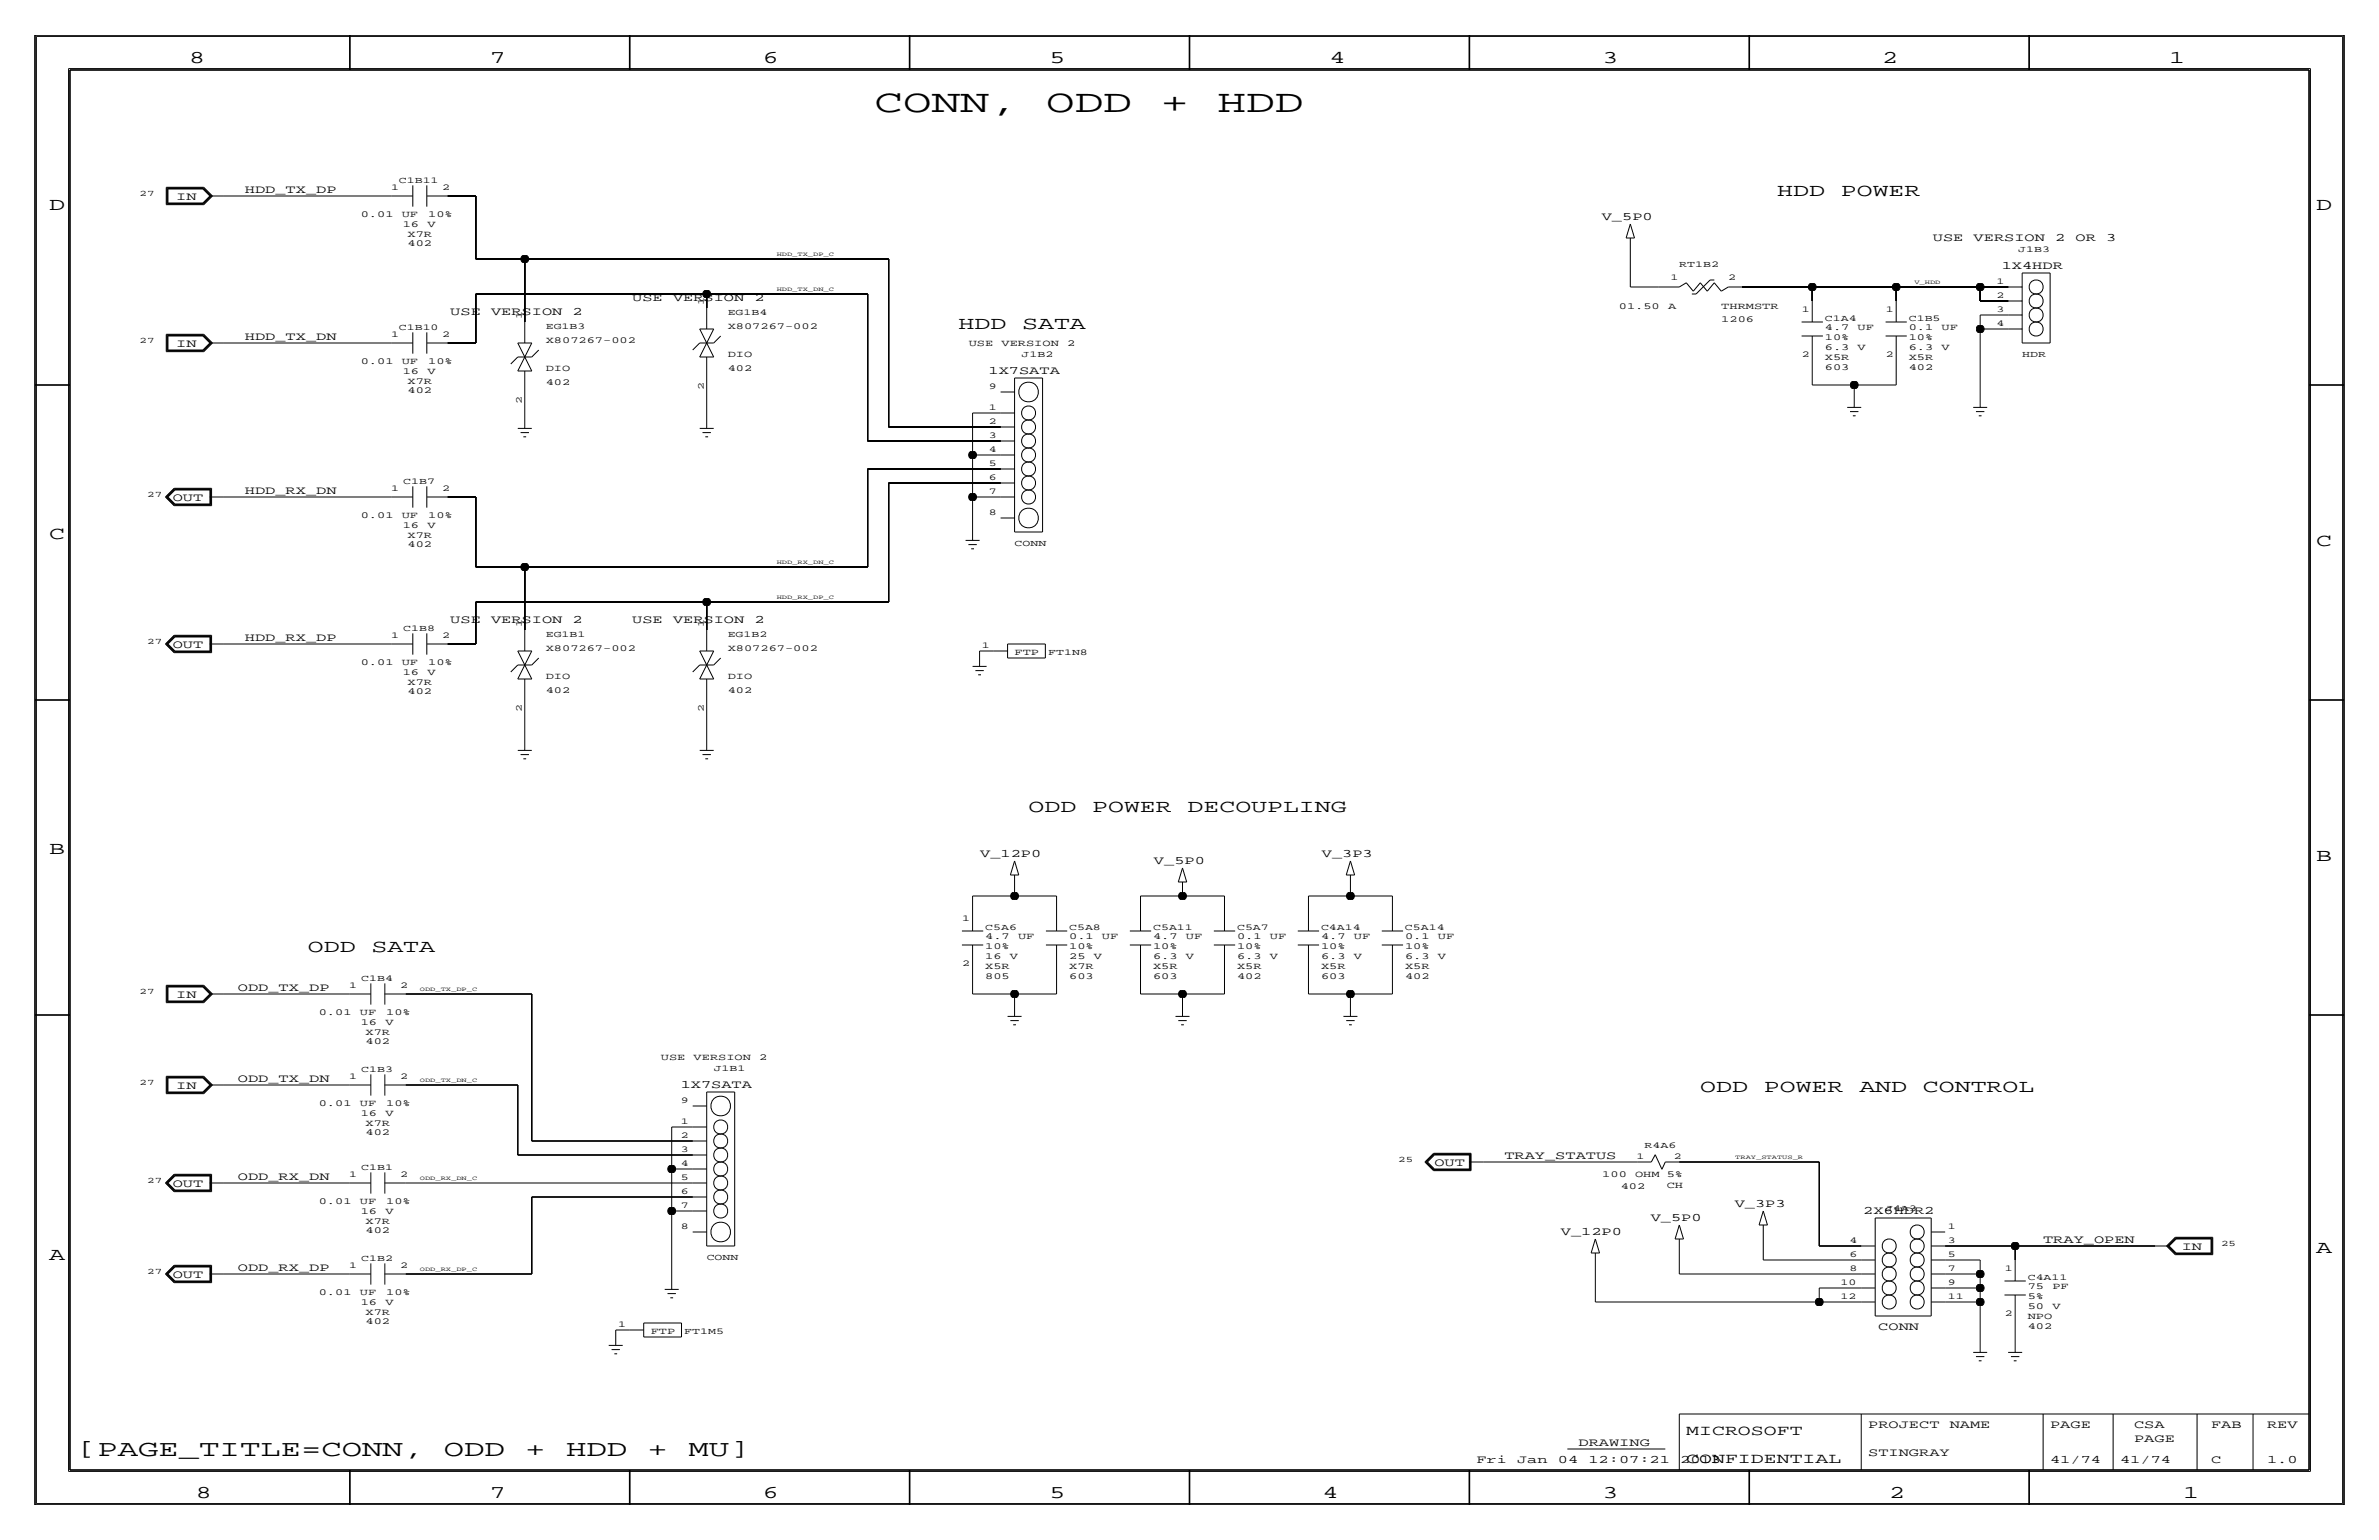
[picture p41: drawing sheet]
<svg xmlns="http://www.w3.org/2000/svg" width="432mm" height="279mm" viewBox="0 0 432 279" stroke-linecap="round" stroke-linejoin="round" font-family="sans-serif">
<defs><g id="words">
<g font-size="5.8">
<text x="158.7" y="20.3">CONN,</text>
<text x="189.9" y="20.3">ODD</text>
<text x="210.6" y="20.3">+</text>
<text x="221" y="20.3">HDD</text>
</g>
<g font-size="4.2">
<text x="14" y="264.2">[PAGE_TITLE=CONN,</text>
<text x="80.6" y="264.2">ODD</text>
<text x="95.3" y="264.2">+</text>
<text x="102.7" y="264.2">HDD</text>
<text x="117.5" y="264.2">+</text>
<text x="124.9" y="264.2">MU]</text>
</g>
<g font-size="3.3">
<text x="34.3" y="11.4">8</text>
<text x="88.9" y="11.4">7</text>
<text x="138.5" y="11.4">6</text>
<text x="190.5" y="11.4">5</text>
<text x="241.3" y="11.4">4</text>
<text x="290.8" y="11.4">3</text>
<text x="341.6" y="11.4">2</text>
<text x="393.7" y="11.4">1</text>
<text x="322.6" y="35.6">HDD</text>
<text x="334.1" y="35.6">POWER</text>
<text x="8.9" y="38.1">D</text>
<text x="420.4" y="38.1">D</text>
<text x="174" y="59.7">HDD</text>
<text x="185.5" y="59.7">SATA</text>
<text x="8.9" y="97.8">C</text>
<text x="420.4" y="99.1">C</text>
<text x="186.7" y="147.3">ODD</text>
<text x="198.2" y="147.3">POWER</text>
<text x="215.6" y="147.3">DECOUPLING</text>
<text x="8.9" y="154.9">B</text>
<text x="420.4" y="156.2">B</text>
<text x="55.9" y="172.7">ODD</text>
<text x="67.4" y="172.7">SATA</text>
<text x="308.6" y="198.1">ODD</text>
<text x="320.2" y="198.1">POWER</text>
<text x="337.5" y="198.1">AND</text>
<text x="349" y="198.1">CONTROL</text>
<text x="420.4" y="227.3">A</text>
<text x="8.9" y="228.6">A</text>
<text x="35.6" y="271.8">8</text>
<text x="88.9" y="271.8">7</text>
<text x="138.4" y="271.8">6</text>
<text x="190.5" y="271.8">5</text>
<text x="240" y="271.8">4</text>
<text x="290.8" y="271.8">3</text>
<text x="342.9" y="271.8">2</text>
<text x="396.2" y="271.8">1</text>
</g>
<g font-size="2.6">
<text x="306.1" y="260.4">MICROSOFT</text>
<text x="306.1" y="265.4">CONFIDENTIAL</text>
</g>
<g font-size="2.1">
<text x="44.4" y="35.1">HDD_TX_DP</text>
<text x="32" y="36.3">IN</text>
<text x="290.7" y="40">V_5P0</text>
<text x="350.8" y="43.7">USE</text>
<text x="358.2" y="43.7">VERSION</text>
<text x="373" y="43.7">2</text>
<text x="376.7" y="43.7">OR</text>
<text x="382.3" y="43.7">3</text>
<text x="363.3" y="48.8">1X4HDR</text>
<text x="81.7" y="57.2">USE</text>
<text x="89.1" y="57.2">VERSION</text>
<text x="103.9" y="57.2">2</text>
<text x="114.8" y="54.6">USE</text>
<text x="122.2" y="54.6">VERSION</text>
<text x="137" y="54.6">2</text>
<text x="32" y="63">IN</text>
<text x="44.4" y="61.7">HDD_TX_DN</text>
<text x="179.4" y="67.8">1X7SATA</text>
<text x="44.4" y="89.7">HDD_RX_DN</text>
<text x="31.3" y="90.9">OUT</text>
<text x="81.7" y="113">USE</text>
<text x="89.1" y="113">VERSION</text>
<text x="103.9" y="113">2</text>
<text x="114.8" y="113">USE</text>
<text x="122.2" y="113">VERSION</text>
<text x="137" y="113">2</text>
<text x="31.3" y="117.6">OUT</text>
<text x="44.4" y="116.3">HDD_RX_DP</text>
<text x="177.9" y="155.5">V_12P0</text>
<text x="239.9" y="155.5">V_3P3</text>
<text x="209.4" y="156.8">V_5P0</text>
<text x="43.2" y="179.8">ODD_TX_DP</text>
<text x="32" y="181.1">IN</text>
<text x="32" y="197.6">IN</text>
<text x="43.2" y="196.3">ODD_TX_DN</text>
<text x="123.5" y="197.4">1X7SATA</text>
<text x="31.3" y="215.4">OUT</text>
<text x="43.2" y="214.1">ODD_RX_DN</text>
<text x="260.3" y="211.6">OUT</text>
<text x="273" y="210.3">TRAY_STATUS</text>
<text x="299.6" y="221.6">V_5P0</text>
<text x="314.9" y="219">V_3P3</text>
<text x="338.2" y="220.2">2X6HDR2</text>
<text x="283.3" y="224.1">V_12P0</text>
<text x="370.8" y="225.6">TRAY_OPEN</text>
<text x="396" y="226.8">IN</text>
<text x="31.3" y="231.9">OUT</text>
<text x="43.2" y="230.6">ODD_RX_DP</text>
<text x="340.9" y="241.3">CONN</text>
<text x="286.5" y="262.4">DRAWING</text>
<text x="339.1" y="259.1">PROJECT</text>
<text x="353.9" y="259.1">NAME</text>
<text x="372.1" y="259.1">PAGE</text>
<text x="387.4" y="259.1">CSA</text>
<text x="387.4" y="261.6">PAGE</text>
<text x="401.3" y="259.1">FAB</text>
<text x="411.5" y="259.1">REV</text>
<text x="268" y="265.4">Fri</text>
<text x="275.4" y="265.4">Jan</text>
<text x="282.8" y="265.4">04</text>
<text x="288.3" y="265.4">12:07:21</text>
<text x="305" y="265.4">2013</text>
<text x="339.1" y="264.2">STINGRAY</text>
<text x="372.1" y="265.4">41/74</text>
<text x="384.8" y="265.4">41/74</text>
<text x="401.3" y="265.4">C</text>
<text x="411.5" y="265.4">1.0</text>
</g>
<g font-size="1.7">
<text x="65.5" y="39.4">0.01</text>
<text x="72.9" y="39.4">UF</text>
<text x="73.1" y="41.1">16</text>
<text x="77.6" y="41.1">V</text>
<text x="77.7" y="39.4">10%</text>
<text x="74" y="42.9">X7R</text>
<text x="74" y="44.7">402</text>
<text x="132.1" y="59.7">X807267-002</text>
<text x="293.8" y="56.1">01.50</text>
<text x="302.8" y="56.1">A</text>
<text x="312.4" y="56.1">THRMSTR</text>
<text x="312.4" y="58.4">1206</text>
<text x="331.2" y="59.9">4.7</text>
<text x="337.2" y="59.9">UF</text>
<text x="346.5" y="59.9">0.1</text>
<text x="352.4" y="59.9">UF</text>
<text x="99.1" y="62.2">X807267-002</text>
<text x="132.1" y="64.8">DIO</text>
<text x="175.8" y="62.7">USE</text>
<text x="181.8" y="62.7">VERSION</text>
<text x="193.7" y="62.7">2</text>
<text x="331.2" y="63.5">6.3</text>
<text x="331.2" y="61.7">10%</text>
<text x="331.2" y="65.3">X5R</text>
<text x="337.2" y="63.5">V</text>
<text x="346.5" y="65.3">X5R</text>
<text x="346.5" y="61.7">10%</text>
<text x="346.5" y="63.5">6.3</text>
<text x="352.4" y="63.5">V</text>
<text x="65.5" y="66">0.01</text>
<text x="72.9" y="66">UF</text>
<text x="73.1" y="67.8">16</text>
<text x="74" y="71.4">402</text>
<text x="74" y="69.6">X7R</text>
<text x="77.6" y="67.8">V</text>
<text x="77.7" y="66">10%</text>
<text x="99.1" y="69.8">402</text>
<text x="99.1" y="67.3">DIO</text>
<text x="132.1" y="67.3">402</text>
<text x="331.2" y="67.1">603</text>
<text x="346.5" y="67.1">402</text>
<text x="65.5" y="94">0.01</text>
<text x="72.9" y="94">UF</text>
<text x="73.1" y="95.8">16</text>
<text x="77.6" y="95.8">V</text>
<text x="77.7" y="94">10%</text>
<text x="74" y="97.5">X7R</text>
<text x="74" y="99.3">402</text>
<text x="99.1" y="118.1">X807267-002</text>
<text x="132.1" y="118.1">X807267-002</text>
<text x="184.1" y="118.9">FTP</text>
<text x="65.5" y="120.7">0.01</text>
<text x="72.9" y="120.7">UF</text>
<text x="73.1" y="122.4">16</text>
<text x="74" y="126">402</text>
<text x="74" y="124.2">X7R</text>
<text x="77.6" y="122.4">V</text>
<text x="77.7" y="120.7">10%</text>
<text x="99.1" y="123.2">DIO</text>
<text x="99.1" y="125.7">402</text>
<text x="132.1" y="125.7">402</text>
<text x="132.1" y="123.2">DIO</text>
<text x="178.8" y="170.4">4.7</text>
<text x="178.8" y="172.2">10%</text>
<text x="178.8" y="174">16</text>
<text x="183.3" y="174">V</text>
<text x="184.8" y="170.4">UF</text>
<text x="194.1" y="170.4">0.1</text>
<text x="194.1" y="172.2">10%</text>
<text x="194.1" y="174">25</text>
<text x="198.5" y="174">V</text>
<text x="200" y="170.4">UF</text>
<text x="209.3" y="170.4">4.7</text>
<text x="209.3" y="172.2">10%</text>
<text x="209.3" y="174">6.3</text>
<text x="215.3" y="170.4">UF</text>
<text x="215.3" y="174">V</text>
<text x="224.5" y="172.2">10%</text>
<text x="224.5" y="174">6.3</text>
<text x="224.5" y="170.4">0.1</text>
<text x="230.5" y="174">V</text>
<text x="230.5" y="170.4">UF</text>
<text x="239.8" y="172.2">10%</text>
<text x="239.8" y="170.4">4.7</text>
<text x="239.8" y="174">6.3</text>
<text x="245.7" y="170.4">UF</text>
<text x="245.7" y="174">V</text>
<text x="255" y="174">6.3</text>
<text x="255" y="172.2">10%</text>
<text x="255" y="170.4">0.1</text>
<text x="261" y="174">V</text>
<text x="261" y="170.4">UF</text>
<text x="178.8" y="175.8">X5R</text>
<text x="178.8" y="177.5">805</text>
<text x="194.1" y="177.5">603</text>
<text x="194.1" y="175.8">X7R</text>
<text x="209.3" y="175.8">X5R</text>
<text x="209.3" y="177.5">603</text>
<text x="224.5" y="177.5">402</text>
<text x="224.5" y="175.8">X5R</text>
<text x="239.8" y="175.8">X5R</text>
<text x="239.8" y="177.5">603</text>
<text x="255" y="177.5">402</text>
<text x="255" y="175.8">X5R</text>
<text x="57.9" y="184.2">0.01</text>
<text x="65.3" y="184.2">UF</text>
<text x="65.5" y="185.9">16</text>
<text x="69.9" y="185.9">V</text>
<text x="70.1" y="184.2">10%</text>
<text x="66.3" y="187.7">X7R</text>
<text x="66.3" y="189.5">402</text>
<text x="119.9" y="192.3">USE</text>
<text x="125.9" y="192.3">VERSION</text>
<text x="137.8" y="192.3">2</text>
<text x="57.9" y="200.7">0.01</text>
<text x="65.3" y="200.7">UF</text>
<text x="65.5" y="202.4">16</text>
<text x="69.9" y="202.4">V</text>
<text x="70.1" y="200.7">10%</text>
<text x="66.3" y="204.2">X7R</text>
<text x="66.3" y="206">402</text>
<text x="290.8" y="213.6">100</text>
<text x="294.2" y="215.6">402</text>
<text x="296.8" y="213.6">OHM</text>
<text x="302.5" y="213.6">5%</text>
<text x="302.5" y="215.5">CH</text>
<text x="57.9" y="218.4">0.01</text>
<text x="65.3" y="218.4">UF</text>
<text x="65.5" y="220.2">16</text>
<text x="66.3" y="222">X7R</text>
<text x="69.9" y="220.2">V</text>
<text x="70.1" y="218.4">10%</text>
<text x="66.3" y="223.8">402</text>
<text x="368" y="233.9">75</text>
<text x="372.5" y="233.9">PF</text>
<text x="57.9" y="235">0.01</text>
<text x="65.3" y="235">UF</text>
<text x="65.5" y="236.7">16</text>
<text x="66.3" y="238.5">X7R</text>
<text x="69.9" y="236.7">V</text>
<text x="70.1" y="235">10%</text>
<text x="368" y="237.5">50</text>
<text x="368" y="235.7">5%</text>
<text x="368" y="239.3">NPO</text>
<text x="372.5" y="237.5">V</text>
<text x="66.3" y="240.3">402</text>
<text x="118.1" y="242.1">FTP</text>
<text x="368" y="241">402</text>
</g>
<g font-size="1.6">
<text x="71" y="34.5">1</text>
<text x="72.4" y="33.3">C1B11</text>
<text x="80.3" y="34.5">2</text>
<text x="366.3" y="45.7">J1B3</text>
<text x="303.2" y="50.8">1</text>
<text x="304.8" y="48.5">RT1B2</text>
<text x="313.7" y="50.8">2</text>
<text x="362.4" y="51.6">1</text>
<text x="72.4" y="59.9">C1B10</text>
<text x="94.7" y="57.9" transform="rotate(-90 94.7 57.9)">1</text>
<text x="99.1" y="59.7">EG1B3</text>
<text x="127.8" y="55.4" transform="rotate(-90 127.8 55.4)">1</text>
<text x="132.1" y="57.1">EG1B4</text>
<text x="327.1" y="56.6">1</text>
<text x="331.2" y="58.2">C1A4</text>
<text x="342.3" y="56.6">1</text>
<text x="346.5" y="58.2">C1B5</text>
<text x="362.4" y="59.2">4</text>
<text x="362.4" y="56.6">3</text>
<text x="362.4" y="54.1">2</text>
<text x="71" y="61.2">1</text>
<text x="80.3" y="61.2">2</text>
<text x="185.4" y="64.8">J1B2</text>
<text x="327.1" y="64.8">2</text>
<text x="342.3" y="64.8">2</text>
<text x="367" y="64.8">HDR</text>
<text x="127.8" y="70.7" transform="rotate(-90 127.8 70.7)">2</text>
<text x="179.5" y="70.6">9</text>
<text x="94.7" y="73.3" transform="rotate(-90 94.7 73.3)">2</text>
<text x="179.5" y="77">2</text>
<text x="179.5" y="74.4">1</text>
<text x="179.5" y="82">4</text>
<text x="179.5" y="79.5">3</text>
<text x="71" y="89.2">1</text>
<text x="73.2" y="87.9">C1B7</text>
<text x="80.3" y="89.2">2</text>
<text x="179.5" y="89.7">7</text>
<text x="179.5" y="87.1">6</text>
<text x="179.5" y="84.6">5</text>
<text x="179.5" y="93.5">8</text>
<text x="184.1" y="99.1">CONN</text>
<text x="94.7" y="113.8" transform="rotate(-90 94.7 113.8)">1</text>
<text x="127.8" y="113.8" transform="rotate(-90 127.8 113.8)">1</text>
<text x="71" y="115.8">1</text>
<text x="73.2" y="114.6">C1B8</text>
<text x="80.3" y="115.8">2</text>
<text x="99.1" y="115.6">EG1B1</text>
<text x="132.1" y="115.6">EG1B2</text>
<text x="178.2" y="117.6">1</text>
<text x="190.2" y="118.9">FT1N8</text>
<text x="94.7" y="129.1" transform="rotate(-90 94.7 129.1)">2</text>
<text x="127.8" y="129.1" transform="rotate(-90 127.8 129.1)">2</text>
<text x="174.7" y="167.1">1</text>
<text x="178.8" y="168.7">C5A6</text>
<text x="194.1" y="168.7">C5A8</text>
<text x="209.3" y="168.7">C5A11</text>
<text x="224.5" y="168.7">C5A7</text>
<text x="239.8" y="168.7">C4A14</text>
<text x="255" y="168.7">C5A14</text>
<text x="63.4" y="179.3">1</text>
<text x="65.6" y="178.1">C1B4</text>
<text x="72.6" y="179.3">2</text>
<text x="174.7" y="175.3">2</text>
<text x="63.4" y="195.8">1</text>
<text x="65.6" y="194.6">C1B3</text>
<text x="72.6" y="195.8">2</text>
<text x="129.5" y="194.3">J1B1</text>
<text x="123.6" y="200.2">9</text>
<text x="123.6" y="204">1</text>
<text x="123.6" y="209">3</text>
<text x="123.6" y="206.5">2</text>
<text x="298.5" y="208.3">R4A6</text>
<text x="63.4" y="213.6">1</text>
<text x="65.6" y="212.3">C1B1</text>
<text x="72.6" y="213.6">2</text>
<text x="123.6" y="214.1">5</text>
<text x="123.6" y="211.6">4</text>
<text x="297" y="210.3">1</text>
<text x="303.8" y="210.3">2</text>
<text x="123.6" y="219.2">7</text>
<text x="123.6" y="216.7">6</text>
<text x="342.2" y="219.7">J4A3</text>
<text x="123.6" y="223">8</text>
<text x="335.7" y="225.6">4</text>
<text x="353.6" y="225.6">3</text>
<text x="353.6" y="223">1</text>
<text x="63.4" y="230.1">1</text>
<text x="65.6" y="228.9">C1B2</text>
<text x="72.6" y="230.1">2</text>
<text x="128.3" y="228.6">CONN</text>
<text x="334.1" y="233.2">10</text>
<text x="335.7" y="230.6">8</text>
<text x="335.7" y="228.1">6</text>
<text x="353.6" y="233.2">9</text>
<text x="353.6" y="230.6">7</text>
<text x="353.6" y="228.1">5</text>
<text x="363.9" y="230.6">1</text>
<text x="368" y="232.2">C4A11</text>
<text x="334.1" y="235.7">12</text>
<text x="353.6" y="235.7">11</text>
<text x="363.9" y="238.8">2</text>
<text x="112.2" y="240.8">1</text>
<text x="124.2" y="242.1">FT1M5</text>
</g>
<g font-size="1.5">
<text x="25.3" y="35.6">27</text>
<text x="25.3" y="62.2">27</text>
<text x="26.7" y="90.2">27</text>
<text x="26.7" y="116.8">27</text>
<text x="25.3" y="180.3">27</text>
<text x="25.3" y="196.8">27</text>
<text x="26.7" y="214.6">27</text>
<text x="253.8" y="210.8">25</text>
<text x="403.1" y="226.1">25</text>
<text x="26.7" y="231.1">27</text>
</g>
<g font-size="1.1">
<text x="141" y="46.5">HDD_TX_DP_C</text>
<text x="141" y="52.8">HDD_TX_DN_C</text>
<text x="347.5" y="51.6">V_HDD</text>
<text x="141" y="102.4">HDD_RX_DN_C</text>
<text x="141" y="108.7">HDD_RX_DP_C</text>
<text x="76.2" y="179.8">ODD_TX_DP_C</text>
<text x="76.2" y="196.3">ODD_TX_DN_C</text>
<text x="76.2" y="214.1">ODD_RX_DN_C</text>
<text x="315" y="210.3">TRAY_STATUS_R</text>
<text x="76.2" y="230.6">ODD_RX_DP_C</text>
</g>
</g></defs>
<!-- layer: Nets -->
<g fill="none" stroke="#000" stroke-width=".18">
<path d="M40.6 35.6h30.5zM81.3 35.6h5.1zM86.4 35.6v11.4zM86.4 47h8.9zM86.4 53.3v8.9zM86.4 53.3h41.9zM95.2 47h66.1zM95.2 47v11.4zM128.3 53.3h29.2zM128.3 53.3v2.6zM157.5 53.3v26.7zM161.3 47v30.5z"/>
<path d="M295.9 44.4v7.7zM295.9 52.1h5.1zM316.2 52.1h12.7zM328.9 52.1h15.3zM328.9 52.1v2.5zM344.2 52.1v2.5zM344.2 52.1h15.2zM359.4 54.6h5.1zM359.4 59.7h5.1zM359.4 52.1v2.5zM359.4 52.1h5.1zM359.4 59.7v12.7z"/>
<path d="M359.4 57.2v2.5zM359.4 57.2h5.1zM40.6 62.2h30.5zM81.3 62.2h5.1zM95.2 71.1v5.1zM128.3 68.6v7.6zM161.3 77.5h20.3zM176.5 74.9v7.6zM176.5 74.9h5.1zM328.9 64.8v5zM328.9 69.8h7.7zM336.5 69.8v2.6z"/>
<path d="M336.5 69.8h7.7zM344.2 64.8v5zM40.6 90.2h30.5zM81.3 90.2h5.1zM86.4 90.2v12.7zM157.5 80h24.1zM157.5 85.1v17.8zM157.5 85.1h24.1zM161.3 87.6v21.6zM161.3 87.6h20.3zM176.5 90.2v6.3zM176.5 90.2h5.1z"/>
<path d="M176.5 82.5v7.7zM176.5 82.5h5.1zM40.6 116.8h30.5zM81.3 116.8h5.1zM86.4 109.2v7.6zM86.4 109.2h41.9zM86.4 102.9h8.9zM95.2 102.9v11.4zM95.2 102.9h62.3zM128.3 109.2h33zM128.3 109.2v5.1zM177.8 118.1h2.5z"/>
<path d="M177.8 118.1v1.3zM95.2 127v7.6zM128.3 127v7.6zM176.5 175.3v5zM176.5 162.6v2.5zM176.5 162.6h7.6zM184.1 162.6h7.7zM184.1 160v2.6zM191.8 175.3v5zM191.8 162.6v2.5zM207 175.3v5zM207 162.6v2.5z"/>
<path d="M207 162.6h7.6zM214.6 162.6h7.6zM214.6 161.3v1.3zM222.2 175.3v5zM222.2 162.6v2.5zM237.5 162.6h7.6zM237.5 162.6v2.5zM237.5 175.3v5zM245.1 160v2.6zM245.1 162.6h7.6zM252.7 162.6v2.5zM252.7 175.3v5z"/>
<path d="M40.6 180.3h22.9zM40.6 196.8h22.9zM73.7 180.3h22.8zM73.7 196.8h20.3zM94 196.8v12.7zM96.5 180.3v26.7zM176.5 180.3h7.6zM184.1 180.3v2.6zM184.1 180.3h7.7zM207 180.3h7.6zM214.6 180.3h7.6zM214.6 180.3v2.6z"/>
<path d="M237.5 180.3h7.6zM245.1 180.3v2.6zM245.1 180.3h7.6zM40.6 214.6h22.9zM73.7 214.6h52zM94 209.5h31.7zM96.5 207h29.2zM96.5 217.2h29.2zM96.5 217.2v13.9zM121.9 219.7v12.7zM121.9 219.7h3.8zM121.9 212.1v7.6z"/>
<path d="M121.9 212.1h3.8zM121.9 204.5v7.6zM121.9 204.5h3.8zM269.2 210.8h28zM304.8 210.8h25.4zM330.2 210.8v15.3zM40.6 231.1h22.9zM73.7 231.1h22.8zM289.6 228.6v7.6zM289.6 236.2h40.6zM304.8 231.1h33zM304.8 226.1v5z"/>
<path d="M320 228.6h17.8zM320 223.5v5.1zM330.2 236.2h7.6zM330.2 226.1h7.6zM330.2 233.7v2.5zM330.2 233.7h7.6zM353.1 226.1h12.7zM353.1 236.2h6.3zM353.1 233.7h6.3zM353.1 231.1h6.3zM353.1 228.6h6.3zM359.4 236.2v7.6z"/>
<path d="M359.4 233.7v2.5zM359.4 231.1v2.6zM359.4 228.6v2.5zM365.8 226.1v2.5zM365.8 238.8v5zM365.8 226.1h25.4zM111.8 241.3v1.3zM111.8 241.3h2.5z"/>
</g>
<g fill="#000" stroke="#000" stroke-width=".18">
<circle cx="95.2" cy="47" r=".72"/>
<circle cx="128.3" cy="53.3" r=".72"/>
<circle cx="328.9" cy="52.1" r=".72"/>
<circle cx="344.2" cy="52.1" r=".72"/>
<circle cx="359.4" cy="52.1" r=".72"/>
<circle cx="359.4" cy="59.7" r=".72"/>
<circle cx="336.6" cy="69.9" r=".72"/>
<circle cx="176.5" cy="82.6" r=".72"/>
<circle cx="176.5" cy="90.2" r=".72"/>
<circle cx="95.2" cy="102.9" r=".72"/>
<circle cx="128.3" cy="109.2" r=".72"/>
<circle cx="184.2" cy="162.6" r=".72"/>
<circle cx="214.6" cy="162.6" r=".72"/>
<circle cx="245.1" cy="162.6" r=".72"/>
<circle cx="184.2" cy="180.3" r=".72"/>
<circle cx="214.6" cy="180.3" r=".72"/>
<circle cx="245.1" cy="180.3" r=".72"/>
<circle cx="121.9" cy="219.7" r=".72"/>
<circle cx="121.9" cy="212.1" r=".72"/>
<circle cx="330.2" cy="236.2" r=".72"/>
<circle cx="359.4" cy="236.2" r=".72"/>
<circle cx="359.4" cy="233.7" r=".72"/>
<circle cx="359.4" cy="231.1" r=".72"/>
<circle cx="365.8" cy="226.1" r=".72"/>
</g>
<!-- layer: Components -->
<g fill="none" stroke="#000" stroke-width=".18">
<path d="M30.2 34v3.1zM30.2 37.1h6.8zM30.2 34h6.8zM30.3 34.1h6.6zM30.3 34.1v2.9zM30.3 37h6.6zM30.4 34.2v2.7zM30.4 36.9h6.5zM30.4 34.2h6.5zM30.5 34.3h6.3zM30.5 34.3v2.5zM30.5 36.8h6.3z"/>
<path d="M36.8 36.8l1.3-1.2zM36.8 34.3l1.3 1.3zM36.9 36.9l1.4-1.3zM36.9 34.2l1.4 1.4zM36.9 34.1l1.5 1.5zM36.9 37l1.5-1.4zM37 37.1l1.6-1.5zM37 34l1.6 1.6zM38.1 35.6h2.5zM71.1 35.6h3.8zM74.9 33.6v3.9zM77.5 35.6h3.8z"/>
<path d="M77.5 33.6v3.9zM95.2 58.4v3.8zM127 59.7h2.5zM127 59.7l2.5 5.1zM128.3 55.9v3.8zM129.5 59.7l-2.5 5.1zM295.1 43.2h1.6zM295.9 43.2v1.3zM295.9 40.6l.8 2.6zM295.9 40.6l-.8 2.6zM301 52.1h3.8zM304.8 52.1l1.3-.8z"/>
<path d="M306.1 51.3l1.2 1.5zM307.1 53.3h.7zM307.8 53.3l2.6-2.5zM308.6 51.3l1.3 1.5zM308.6 51.3l-1.3 1.5zM310.4 50.8h.7zM311.1 51.3l1.3 1.5zM311.2 51.3l-1.3 1.5zM312.4 52.8l1.3-.7zM313.7 52.1h2.5zM327 58.4h3.9zM328.9 54.6v3.8z"/>
<path d="M342.2 58.4h3.9zM344.2 54.6v3.8zM364.5 57.2h2.5zM364.5 59.7h2.5zM364.5 52.1h2.5zM364.5 54.6h2.5zM367 49.5h5.1zM367 49.5v12.7zM372.1 49.5v12.7zM30.2 60.7v3.1zM30.2 63.8h6.8zM30.2 60.7h6.8z"/>
<path d="M30.3 60.8h6.6zM30.3 60.8v2.9zM30.3 63.7h6.6zM30.4 60.9v2.7zM30.4 63.6h6.5zM30.4 60.9h6.5zM30.5 61h6.3zM30.5 61v2.5zM30.5 63.5h6.3zM36.8 63.5l1.3-1.3zM36.8 61l1.3 1.2zM36.9 63.6l1.4-1.4z"/>
<path d="M36.9 60.9l1.4 1.3zM36.9 60.8l1.5 1.4zM36.9 63.7l1.5-1.5zM37 63.8l1.6-1.6zM37 60.7l1.6 1.5zM38.1 62.2h2.5zM71.1 62.2h3.8zM74.9 60.3v3.9zM77.5 62.2h3.8zM77.5 60.3v3.9zM94 77.7h2.5zM94 64.8h2.5z"/>
<path d="M94 64.8l-1.3 1.2zM94 67.3h2.5zM94 62.2l2.5 5.1zM94 62.2h2.5zM94.5 78.5h1.5zM95 79.2h.5zM95.2 76.2v1.5zM95.2 67.3v3.8zM96.5 62.2l-2.5 5.1zM96.5 64.8l1.3-1.3zM127 77.7h2.5zM127 62.2h2.5z"/>
<path d="M127 62.2l-1.3 1.3zM127 64.8h2.5zM127.5 78.5h1.5zM128 79.2h.5zM128.3 76.2v1.5zM128.3 64.8v3.8zM129.5 62.2l1.3-1.2zM181.6 71.1h2.5zM181.6 77.5h2.5zM181.6 74.9h2.5zM184.1 68.6h5.1zM184.1 68.6v27.9z"/>
<path d="M189.2 68.6v27.9zM327 61h3.9zM328.9 61v3.8zM335.3 73.9h2.5zM335.8 74.7h1.5zM336.3 75.4h.5zM336.5 72.4v1.5zM342.2 61h3.9zM344.2 61v3.8zM358.1 73.9h2.6zM358.6 74.7h1.6zM359.2 75.4h.5z"/>
<path d="M359.4 72.4v1.5zM367 62.2h5.1zM30 90.2l1.6 1.5zM30 90.2l1.6-1.6zM30.2 90.2l1.4-1.5zM30.2 90.2l1.4 1.4zM30.3 90.2l1.4-1.4zM30.3 90.2l1.4 1.3zM30.5 90.2l1.2 1.2zM31.6 88.6h6.8zM31.6 91.7h6.8zM31.6 91.6h6.7z"/>
<path d="M31.6 88.7h6.7zM31.7 91.5h6.5zM31.7 88.8h6.5zM31.7 88.9l-1.2 1.3zM31.7 91.4h6.4zM31.7 88.9h6.4zM38.1 90.2h2.5zM38.1 88.9v2.5zM38.2 88.8v2.7zM38.3 88.7v2.9zM38.4 88.6v3.1zM71.1 90.2h3.8z"/>
<path d="M74.9 88.2v3.9zM77.5 90.2h3.8zM77.5 88.2v3.9zM175.3 98h2.5zM175.8 98.8h1.5zM176.3 99.6h.5zM176.5 96.5v1.5zM181.6 94h2.5zM181.6 87.6h2.5zM181.6 90.2h2.5zM181.6 80h2.5zM181.6 82.5h2.5z"/>
<path d="M181.6 85.1h2.5zM184.1 96.5h5.1zM30 116.8l1.6 1.6zM30 116.8l1.6-1.5zM30.2 116.8l1.4 1.5zM30.3 116.8l1.4-1.3zM30.3 116.8l1.4 1.4zM30.5 116.8l1.2-1.2zM30.5 116.8l1.2 1.3zM31.6 115.3h6.8zM31.6 118.4h6.8zM31.6 115.4l-1.4 1.4z"/>
<path d="M31.6 118.3h6.7zM31.6 115.4h6.7zM31.7 118.2h6.5zM31.7 115.5h6.5zM31.7 118.1h6.4zM31.7 115.6h6.4zM38.1 116.8h2.5zM38.1 115.6v2.5zM38.2 115.5v2.7zM38.3 115.4v2.9zM38.4 115.3v3.1zM71.1 116.8h3.8z"/>
<path d="M74.9 114.9v3.9zM77.5 116.8h3.8zM77.5 114.9v3.9zM94 118.1l2.5 5.1zM94 118.1h2.5zM95.2 114.3v3.8zM96.5 118.1l-2.5 5.1zM127 118.1h2.5zM127 118.1l2.5 5.1zM128.3 114.3v3.8zM129.5 118.1l-2.5 5.1zM177.8 119.4v1.5z"/>
<path d="M180.3 118.1h2.6zM182.9 119.4h6.8zM182.9 116.8v2.6zM182.9 116.8h6.8zM189.7 116.8v2.6zM94 120.7h2.5zM94 120.7l-1.3 1.2zM94 123.2h2.5zM94 136.1h2.5zM94.5 136.9h1.5zM95 137.7h.5zM95.2 123.2v3.8z"/>
<path d="M95.2 134.6v1.5zM96.5 120.7l1.3-1.3zM127 136.1h2.5zM127 120.7h2.5zM127 120.7l-1.3 1.2zM127 123.2h2.5zM127.5 136.9h1.5zM128 137.7h.5zM128.3 134.6v1.5zM128.3 123.2v3.8zM129.5 120.7l1.3-1.3zM176.5 120.9h2.6z"/>
<path d="M177 121.7h1.6zM177.5 122.4h.6zM183.4 158.8h1.5zM184.1 156.2l-.7 2.6zM184.1 158.8v1.2zM184.1 156.2l.8 2.6zM214.6 157.5l-.7 2.5zM214.6 157.5l.8 2.5zM244.3 158.8h1.6zM245.1 158.8v1.2zM245.1 156.2l.8 2.6zM245.1 156.2l-.8 2.6z"/>
<path d="M30.2 178.8v3.1zM30.2 178.8h6.8zM30.3 178.9h6.6zM30.3 178.9v2.9zM30.4 179v2.7zM30.4 179h6.5zM30.5 179.1h6.3zM30.5 179.1v2.5zM36.8 179.1l1.3 1.2zM36.9 179l1.4 1.3zM36.9 178.9l1.5 1.4zM37 178.8l1.6 1.5z"/>
<path d="M67.3 178.4v3.9zM69.8 178.4v3.9zM174.6 168.9h3.9zM174.6 171.4h3.9zM176.5 165.1v3.8zM176.5 171.5v3.8zM189.8 168.9h3.9zM189.8 171.4h3.9zM191.8 165.1v3.8zM191.8 171.5v3.8zM205.1 168.9h3.8zM205.1 171.4h3.8z"/>
<path d="M207 165.1v3.8zM207 171.5v3.8zM213.9 160h1.5zM214.6 160v1.3zM220.3 168.9h3.9zM220.3 171.4h3.9zM222.2 165.1v3.8zM222.2 171.5v3.8zM235.6 168.9h3.8zM235.6 171.4h3.8zM237.5 165.1v3.8zM237.5 171.5v3.8z"/>
<path d="M250.8 168.9h3.9zM250.8 171.4h3.9zM252.7 165.1v3.8zM252.7 171.5v3.8zM30.2 195.3v3.1zM30.2 198.4h6.8zM30.2 181.9h6.8zM30.2 195.3h6.8zM30.3 195.4h6.6zM30.3 195.4v2.9zM30.3 198.3h6.6zM30.3 181.8h6.6z"/>
<path d="M30.4 195.5v2.7zM30.4 198.2h6.5zM30.4 181.7h6.5zM30.4 195.5h6.5zM30.5 195.6h6.3zM30.5 195.6v2.5zM30.5 198.1h6.3zM30.5 181.6h6.3zM36.8 195.6l1.3 1.2zM36.9 198.2l1.4-1.3zM36.9 181.7l1.4-1.4zM36.9 195.5l1.4 1.3z"/>
<path d="M36.9 195.4l1.5 1.4zM36.9 198.3l1.5-1.5zM36.9 181.8l1.5-1.5zM37 195.3l1.6 1.5zM38.1 196.9l-1.3 1.2zM38.1 180.3l-1.3 1.3zM38.1 196.8h2.5zM38.1 180.3h2.5zM38.6 196.9l-1.6 1.5zM38.6 180.3l-1.6 1.6zM63.5 196.8h3.8zM63.5 180.3h3.8z"/>
<path d="M67.3 194.9v3.9zM69.8 196.8h3.9zM69.8 194.9v3.9zM69.8 180.3h3.9zM128.3 198.1h5.1zM128.3 198.1v28zM133.3 198.1v28zM182.9 184.4h2.5zM183.4 185.2h1.5zM183.9 185.9h.5zM184.1 182.9v1.5zM213.4 184.4h2.5z"/>
<path d="M213.9 185.2h1.5zM214.4 185.9h.5zM214.6 182.9v1.5zM243.8 184.4h2.6zM244.3 185.2h1.6zM244.9 185.9h.5zM245.1 182.9v1.5zM30 214.6l1.6 1.6zM30.2 214.6l1.4-1.4zM30.2 214.6l1.4 1.5zM30.3 214.6l1.4-1.3zM30.3 214.6l1.4 1.4z"/>
<path d="M30.5 214.6l1.2-1.2zM30.5 214.6l1.2 1.3zM31.6 213.1h6.8zM31.6 216.2h6.8zM31.6 213.1l-1.6 1.5zM31.6 216.1h6.7zM31.6 213.2h6.7zM31.7 216h6.5zM31.7 213.3h6.5zM31.7 215.9h6.4zM31.7 213.4h6.4zM38.1 214.6h2.5z"/>
<path d="M38.1 213.4v2.5zM38.2 213.3v2.7zM38.3 213.2v2.9zM38.4 213.1v3.1zM63.5 214.6h3.8zM67.3 212.7v3.9zM69.8 214.6h3.9zM69.8 212.7v3.9zM125.7 200.7h2.6zM125.7 217.2h2.6zM125.7 219.7h2.6zM125.7 209.5h2.6z"/>
<path d="M125.7 212.1h2.6zM125.7 214.6h2.6zM125.7 207h2.6zM125.7 204.5h2.6zM258.6 210.8l1.6 1.6zM258.6 210.8l1.6-1.6zM258.8 210.8l1.4 1.5zM258.8 210.8l1.4-1.5zM258.9 210.8l1.4-1.4zM258.9 210.8l1.4 1.4zM259.1 210.8l1.2 1.3zM260.2 209.2h6.8z"/>
<path d="M260.2 212.4h6.8zM260.2 209.3h6.7zM260.2 212.3h6.7zM260.3 209.4h6.5zM260.3 212.2h6.5zM260.3 209.5h6.4zM260.3 212.1h6.4zM260.4 209.6l-1.3 1.2zM266.7 209.5v2.6zM266.7 210.8h2.5zM266.8 209.4v2.8zM266.9 209.3v3z"/>
<path d="M267 209.2v3.2zM297.2 210.8h2.5zM300.4 209.5l1.3 2.6zM300.4 209.5l-.7 1.3zM302.3 210.8h2.5zM302.3 210.8l-.6 1.3zM320 219.7l-.7 2.5zM320 219.7l.8 2.6zM30 231.1l1.6 1.6zM30 231.1l1.6-1.5zM30.2 231.1l1.4-1.4zM30.2 231.1l1.4 1.5z"/>
<path d="M30.3 231.1l1.4-1.3zM30.3 231.1l1.4 1.4zM30.5 231.1l1.2-1.2zM30.5 231.1l1.2 1.3zM31.6 229.6h6.8zM31.6 232.7h6.8zM31.6 232.6h6.7zM31.6 229.7h6.7zM31.7 232.5h6.5zM31.7 229.8h6.5zM31.7 232.4h6.4zM31.7 229.9h6.4z"/>
<path d="M38.1 231.1h2.5zM38.1 229.9v2.5zM38.2 229.8v2.7zM38.3 229.7v2.9zM38.4 229.6v3.1zM63.5 231.1h3.8zM67.3 229.2v3.9zM69.8 231.1h3.9zM69.8 229.2v3.9zM120.6 233.9h2.6zM121.2 234.7h1.5zM121.7 235.5h.5z"/>
<path d="M121.9 232.4v1.5zM125.7 223.5h2.6zM128.3 226.1h5.1zM288.8 227.3h1.5zM289.6 227.3v1.3zM289.6 224.8l.7 2.5zM289.6 224.8l-.8 2.5zM304 224.8h1.6zM304.8 222.2l-.8 2.6zM304.8 224.8v1.3zM304.8 222.2l.8 2.6zM319.3 222.2h1.5z"/>
<path d="M320 222.2v1.3zM337.8 233.7h2.6zM337.8 236.2h2.6zM337.8 231.1h2.6zM337.8 228.6h2.6zM337.8 226.1h2.6zM340.4 238.8h10.1zM340.4 221h10.1zM340.4 221v17.8zM350.5 221v17.8zM350.5 231.1h2.6zM350.5 233.7h2.6z"/>
<path d="M350.5 236.2h2.6zM350.5 228.6h2.6zM350.5 223.5h2.6zM350.5 226.1h2.6zM363.8 232.4h3.9zM363.8 234.9h3.9zM365.8 228.6v3.8zM365.8 235v3.8zM391.2 226.1h2.5zM393.2 226.1l1.6 1.5zM393.2 226.1l1.6-1.6zM393.4 226.1l1.5-1.5z"/>
<path d="M393.4 226.1l1.5 1.4zM393.5 226.1l1.4-1.4zM393.5 226.1l1.4 1.3zM393.7 226.1l1.3 1.2zM393.7 226.1l1.3-1.3zM394.8 224.5h6.8zM394.8 227.6h6.8zM394.9 224.6h6.6zM394.9 227.5h6.6zM394.9 224.7h6.5zM394.9 227.4h6.5zM395 224.8h6.3z"/>
<path d="M395 227.3h6.3zM401.3 224.8v2.5zM401.4 224.7v2.7zM401.5 224.6v2.9zM401.6 224.5v3.1zM110.5 244.1h2.5zM111 244.9h1.5zM111.5 245.6h.5zM111.8 242.6v1.5zM114.3 241.3h2.5zM116.8 242.6h6.9zM116.8 240v2.6z"/>
<path d="M116.8 240h6.9zM123.7 240v2.6zM358.1 245.4h2.6zM358.6 246.1h1.6zM359.2 246.9h.5zM359.4 243.8v1.6zM364.5 245.4h2.5zM365 246.1h1.5zM365.5 246.9h.5zM365.8 243.8v1.6zM284.5 262.9h17.8z"/>
<circle cx="369.6" cy="54.6" r="1.28"/>
<circle cx="369.6" cy="57.2" r="1.28"/>
<circle cx="369.6" cy="52.1" r="1.28"/>
<circle cx="369.6" cy="59.7" r="1.28"/>
<circle cx="186.7" cy="77.5" r="1.28"/>
<circle cx="186.7" cy="74.9" r="1.28"/>
<circle cx="186.7" cy="71.1" r="1.79"/>
<circle cx="186.7" cy="80" r="1.28"/>
<circle cx="186.7" cy="82.6" r="1.28"/>
<circle cx="186.7" cy="87.6" r="1.28"/>
<circle cx="186.7" cy="90.2" r="1.28"/>
<circle cx="186.7" cy="85.1" r="1.28"/>
<circle cx="186.7" cy="94" r="1.79"/>
<circle cx="130.8" cy="209.6" r="1.28"/>
<circle cx="130.8" cy="217.2" r="1.28"/>
<circle cx="130.8" cy="207" r="1.28"/>
<circle cx="130.8" cy="219.7" r="1.28"/>
<circle cx="130.8" cy="212.1" r="1.28"/>
<circle cx="130.8" cy="214.6" r="1.28"/>
<circle cx="130.8" cy="204.5" r="1.28"/>
<circle cx="130.8" cy="200.7" r="1.79"/>
<circle cx="130.8" cy="223.5" r="1.79"/>
<circle cx="342.9" cy="233.7" r="1.28"/>
<circle cx="342.9" cy="226.1" r="1.28"/>
<circle cx="342.9" cy="231.2" r="1.28"/>
<circle cx="342.9" cy="228.6" r="1.28"/>
<circle cx="342.9" cy="236.2" r="1.28"/>
<circle cx="348" cy="233.7" r="1.28"/>
<circle cx="348" cy="231.2" r="1.28"/>
<circle cx="348" cy="226.1" r="1.28"/>
<circle cx="348" cy="223.5" r="1.28"/>
<circle cx="348" cy="228.6" r="1.28"/>
<circle cx="348" cy="236.2" r="1.28"/>
</g>
<!-- layer: Page Border and Title Block -->
<g fill="none" stroke="#000" stroke-width=".3">
<path d="M6.3 6.3v266.7zM6.4 6.3h419zM12.7 12.7h406.4zM12.7 12.7v254zM63.5 6.3v6.4zM114.3 6.3v6.4zM165.1 6.3v6.4zM215.9 6.3v6.4zM266.7 6.3v6.4zM317.5 6.3v6.4zM368.3 6.3v6.4zM419.1 12.7v254z"/>
<path d="M425.4 6.3v266.7zM6.3 69.8h6.4zM419.1 69.8h6.3zM6.3 127h6.4zM419.1 127h6.3zM6.3 184.1h6.4zM419.1 184.1h6.3zM6.4 273h419zM12.7 266.7h406.4zM63.5 266.7v6.3zM114.3 266.7v6.3zM165.1 266.7v6.3z"/>
<path d="M215.9 266.7v6.3zM266.7 266.7v6.3zM317.5 266.7v6.3zM368.3 266.7v6.3z"/>
</g>
<g fill="none" stroke="#000" stroke-width=".18">
<path d="M6.6 6.6h418.6zM6.6 6.6v266.2zM12.4 12.4v254.6zM12.4 12.4h407zM419.4 12.4v254.6zM425.2 6.6v266.2zM304.8 256.5v10.2zM304.8 256.5h114.3zM337.8 256.5v10.2zM370.8 256.5v10.2zM383.5 256.5v10.2zM398.8 256.5v10.2z"/>
<path d="M408.9 256.5v10.2zM6.6 272.8h418.6zM12.4 267h407z"/>
</g>
<use href="#words"/>
</svg>
